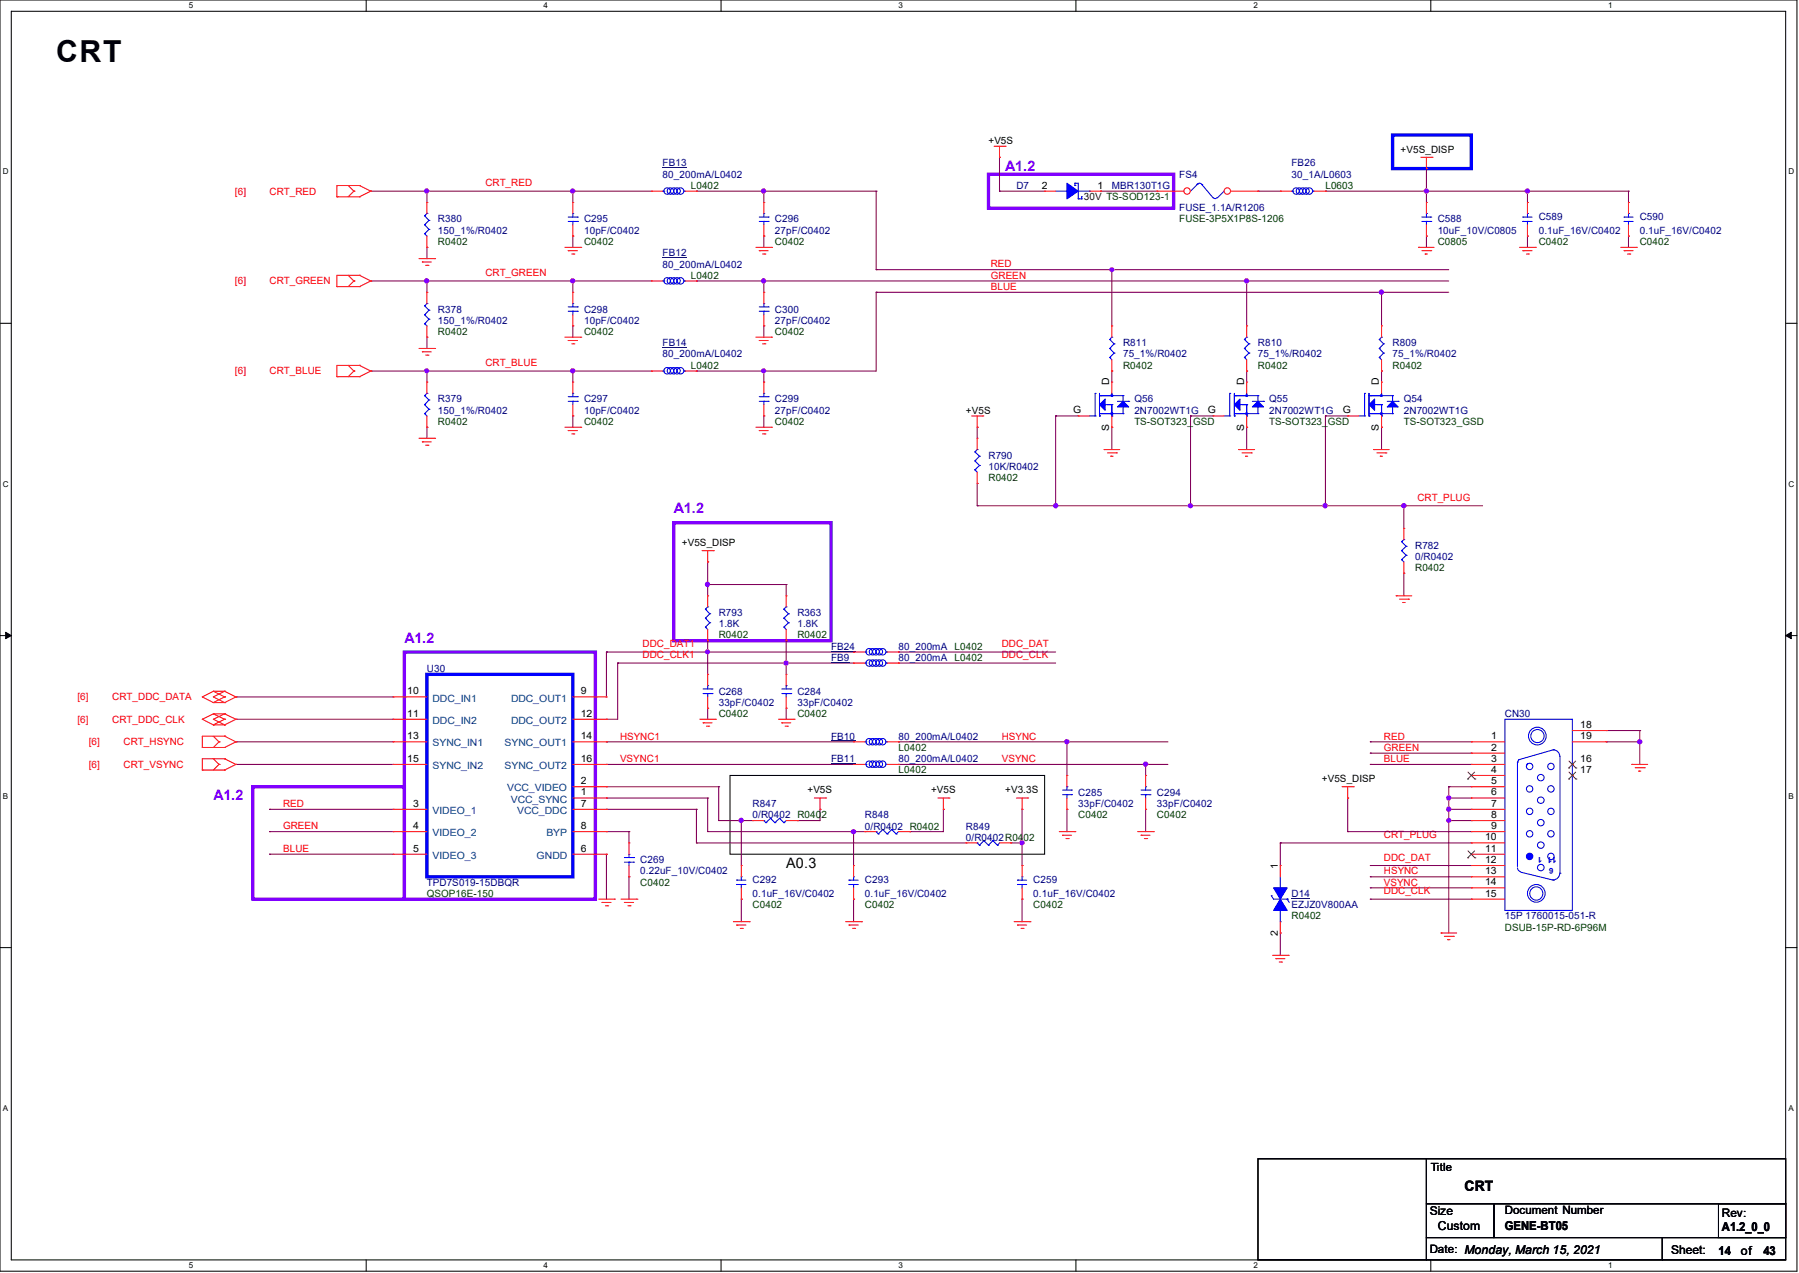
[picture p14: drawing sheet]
<svg xmlns="http://www.w3.org/2000/svg" width="297mm" height="210mm" viewBox="0 0 297 210" stroke-linecap="round" stroke-linejoin="round" font-family="sans-serif">
<defs><g id="words">
<text font-size="5" x="9.3" y="10.2">CRT</text>
<g font-size="2.4" fill="#8000ff">
<text x="165.9" y="28.2">A1.2</text>
<text x="111.3" y="84.7">A1.2</text>
<text x="66.8" y="106">A1.2</text>
<text x="35.2" y="132">A1.2</text>
</g>
<g font-size="2.4">
<text x="129.8" y="143.1">A0.3</text>
<text x="241.8" y="196.5">CRT</text>
</g>
<g font-size="2">
<text x="236.1" y="200.4">Size</text>
<text x="237.4" y="202.9">Custom</text>
<text x="248.5" y="202.9">GENE-BT05</text>
<text x="284.3" y="203.1">A1.2_0_0</text>
<text x="275.9" y="206.9">Sheet:</text>
<text x="283.7" y="207">14</text>
<text x="287.4" y="207">of</text>
<text x="291.1" y="207">43</text>
</g>
<g font-size="1.9">
<text x="236.2" y="193.3">Title</text>
<text x="248.5" y="200.3">Document Number</text>
<text x="284.3" y="200.7">Rev:</text>
<text x="236.1" y="206.8">Date: Monday, March 15, 2021</text>
</g>
<g font-size="1.7">
<text x="163.2" y="23.7">+V5S</text>
<text x="231.2" y="25.2">+V5S_DISP</text>
<text x="172" y="31.1">2</text>
<text x="181.2" y="31.1">1</text>
<text x="183.1" y="63.6" transform="rotate(-90 183.1 63.6)">D</text>
<text x="205.4" y="63.6" transform="rotate(-90 205.4 63.6)">D</text>
<text x="227.7" y="63.6" transform="rotate(-90 227.7 63.6)">D</text>
<text x="159.5" y="68.2">+V5S</text>
<text x="177.2" y="68.2">G</text>
<text x="183.1" y="71.1" transform="rotate(-90 183.1 71.1)">S</text>
<text x="199.4" y="68.2">G</text>
<text x="205.4" y="71.1" transform="rotate(-90 205.4 71.1)">S</text>
<text x="221.7" y="68.2">G</text>
<text x="227.7" y="71.1" transform="rotate(-90 227.7 71.1)">S</text>
<text x="112.6" y="90.1">+V5S_DISP</text>
<text x="67.2" y="114.6">10</text>
<text x="67.2" y="118.2">11</text>
<text x="95.9" y="114.6">9</text>
<text x="95.9" y="118.2">12</text>
<text x="67.2" y="122">13</text>
<text x="67.2" y="125.7">15</text>
<text x="95.9" y="122">14</text>
<text x="95.9" y="125.7">16</text>
<text x="246.2" y="125.7">3</text>
<text x="246.2" y="123.8">2</text>
<text x="246.2" y="122">1</text>
<text x="260.9" y="122">19</text>
<text x="260.9" y="120.1">18</text>
<text x="260.9" y="125.7">16</text>
<text x="95.9" y="129.4">2</text>
<text x="95.9" y="131.2">1</text>
<text x="133.3" y="130.9">+V5S</text>
<text x="153.7" y="130.9">+V5S</text>
<text x="165.9" y="130.9">+V3.3S</text>
<text x="218.2" y="129.1">+V5S_DISP</text>
<text x="246.2" y="129.4">5</text>
<text x="246.2" y="127.5">4</text>
<text x="246.2" y="131.2">6</text>
<text x="260.9" y="127.5">17</text>
<text x="68.2" y="133.1">3</text>
<text x="68.2" y="136.8">4</text>
<text x="95.9" y="136.8">8</text>
<text x="95.9" y="133.1">7</text>
<text x="246.2" y="136.8">9</text>
<text x="246.2" y="135">8</text>
<text x="246.2" y="133.1">7</text>
<text x="68.2" y="140.5">5</text>
<text x="95.9" y="140.5">6</text>
<text x="210.9" y="143.3" transform="rotate(-90 210.9 143.3)">1</text>
<text x="245.2" y="138.6">10</text>
<text x="245.2" y="142.4">12</text>
<text x="245.2" y="140.5">11</text>
<text x="245.2" y="147.9">15</text>
<text x="245.2" y="146">14</text>
<text x="245.2" y="144.2">13</text>
<text x="210.9" y="154.3" transform="rotate(-90 210.9 154.3)">2</text>
</g>
<g font-size="1.7" fill="#000080">
<text x="109.4" y="27.4">FB13</text>
<text x="109.4" y="29.3">80_200mA/L0402</text>
<text x="194.7" y="29.3">FS4</text>
<text x="213.2" y="27.4">FB26</text>
<text x="213.2" y="29.3">30_1A/L0603</text>
<text x="167.8" y="31.2">D7</text>
<text x="183.6" y="31.2">MBR130T1G</text>
<text x="194.7" y="34.9">FUSE_1.1A/R1206</text>
<text x="72.3" y="36.7">R380</text>
<text x="72.3" y="38.6">150_1%/R0402</text>
<text x="96.4" y="36.7">C295</text>
<text x="96.4" y="38.6">10pF/C0402</text>
<text x="127.9" y="36.7">C296</text>
<text x="127.9" y="38.6">27pF/C0402</text>
<text x="237.4" y="36.7">C588</text>
<text x="237.4" y="38.6">10uF_10V/C0805</text>
<text x="254" y="36.4">C589</text>
<text x="254" y="38.6">0.1uF_16V/C0402</text>
<text x="270.7" y="36.4">C590</text>
<text x="270.7" y="38.6">0.1uF_16V/C0402</text>
<text x="109.4" y="42.3">FB12</text>
<text x="109.4" y="44.2">80_200mA/L0402</text>
<text x="72.3" y="51.6">R378</text>
<text x="72.3" y="53.4">150_1%/R0402</text>
<text x="96.4" y="51.6">C298</text>
<text x="96.4" y="53.4">10pF/C0402</text>
<text x="127.9" y="51.6">C300</text>
<text x="127.9" y="53.4">27pF/C0402</text>
<text x="109.4" y="57.1">FB14</text>
<text x="109.4" y="59">80_200mA/L0402</text>
<text x="185.4" y="57.1">R811</text>
<text x="185.4" y="59">75_1%/R0402</text>
<text x="207.7" y="57.1">R810</text>
<text x="207.7" y="59">75_1%/R0402</text>
<text x="229.9" y="57.1">R809</text>
<text x="229.9" y="59">75_1%/R0402</text>
<text x="72.3" y="66.4">R379</text>
<text x="72.3" y="68.2">150_1%/R0402</text>
<text x="96.4" y="66.4">C297</text>
<text x="96.4" y="68.2">10pF/C0402</text>
<text x="127.9" y="66.4">C299</text>
<text x="127.9" y="68.2">27pF/C0402</text>
<text x="187.3" y="66.4">Q56</text>
<text x="187.3" y="68.2">2N7002WT1G</text>
<text x="209.5" y="66.4">Q55</text>
<text x="209.5" y="68.2">2N7002WT1G</text>
<text x="231.8" y="66.4">Q54</text>
<text x="231.8" y="68.2">2N7002WT1G</text>
<text x="163.2" y="75.6">R790</text>
<text x="163.2" y="77.5">10K/R0402</text>
<text x="233.6" y="90.5">R782</text>
<text x="233.6" y="92.3">0/R0402</text>
<text x="118.7" y="101.6">R793</text>
<text x="131.7" y="101.6">R363</text>
<text x="118.7" y="103.5">1.8K</text>
<text x="131.7" y="103.5">1.8K</text>
<text x="137.2" y="107.2">FB24</text>
<text x="148.3" y="107.2">80_200mA</text>
<text x="70.5" y="110.9">U30</text>
<text x="137.2" y="109.1">FB9</text>
<text x="148.3" y="109.1">80_200mA</text>
<text x="118.7" y="114.6">C268</text>
<text x="118.7" y="116.5">33pF/C0402</text>
<text x="131.7" y="114.6">C284</text>
<text x="131.7" y="116.5">33pF/C0402</text>
<text x="248.5" y="118.3">CN30</text>
<text x="137.2" y="122">FB10</text>
<text x="137.2" y="125.7">FB11</text>
<text x="148.3" y="122">80_200mA/L0402</text>
<text x="148.3" y="125.7">80_200mA/L0402</text>
<text x="178" y="131.3">C285</text>
<text x="191" y="131.3">C294</text>
<text x="124.2" y="133.1">R847</text>
<text x="124.2" y="135">0/R0402 R0402</text>
<text x="142.8" y="135">R848</text>
<text x="142.8" y="136.9">0/R0402 R0402</text>
<text x="159.5" y="136.9">R849</text>
<text x="178" y="133.1">33pF/C0402</text>
<text x="191" y="133.1">33pF/C0402</text>
<text x="105.7" y="142.4">C269</text>
<text x="159.5" y="138.7">0/R0402R0402</text>
<text x="70.5" y="146.1">TPD7S019-15DBQR</text>
<text x="105.7" y="144.3">0.22uF_10V/C0402</text>
<text x="124.2" y="145.8">C292</text>
<text x="124.2" y="148">0.1uF_16V/C0402</text>
<text x="142.8" y="145.8">C293</text>
<text x="142.8" y="148">0.1uF_16V/C0402</text>
<text x="170.6" y="145.8">C259</text>
<text x="170.6" y="148">0.1uF_16V/C0402</text>
<text x="213.2" y="148">D14</text>
<text x="213.2" y="149.8">EZJZ0V800AA</text>
<text x="248.5" y="151.7">15P 1760015-051-R</text>
</g>
<g font-size="1.7" fill="#f00">
<text x="38.8" y="32.1">[6]</text>
<text x="44.5" y="32.1">CRT_RED</text>
<text x="80.1" y="30.7">CRT_RED</text>
<text x="38.8" y="46.9">[6]</text>
<text x="44.5" y="46.9">CRT_GREEN</text>
<text x="80.1" y="45.6">CRT_GREEN</text>
<text x="163.6" y="44.1">RED</text>
<text x="163.6" y="47.8">BLUE</text>
<text x="163.6" y="46">GREEN</text>
<text x="38.8" y="61.8">[6]</text>
<text x="44.5" y="61.8">CRT_BLUE</text>
<text x="80.1" y="60.4">CRT_BLUE</text>
<text x="234" y="82.6">CRT_PLUG</text>
<text x="106.1" y="106.8">DDC_DAT1</text>
<text x="165.4" y="106.8">DDC_DAT</text>
<text x="106.1" y="108.6">DDC_CLK1</text>
<text x="165.4" y="108.6">DDC_CLK</text>
<text x="12.8" y="115.5">[6]</text>
<text x="12.8" y="119.3">[6]</text>
<text x="18.5" y="115.5">CRT_DDC_DATA</text>
<text x="18.5" y="119.3">CRT_DDC_CLK</text>
<text x="14.6" y="122.9">[6]</text>
<text x="20.4" y="122.9">CRT_HSYNC</text>
<text x="102.4" y="125.7">VSYNC1</text>
<text x="102.4" y="122">HSYNC1</text>
<text x="165.4" y="122">HSYNC</text>
<text x="165.4" y="125.7">VSYNC</text>
<text x="228.5" y="122">RED</text>
<text x="228.5" y="123.9">GREEN</text>
<text x="228.5" y="125.7">BLUE</text>
<text x="14.6" y="126.7">[6]</text>
<text x="20.4" y="126.7">CRT_VSYNC</text>
<text x="46.7" y="136.8">GREEN</text>
<text x="46.7" y="133.1">RED</text>
<text x="46.7" y="140.5">BLUE</text>
<text x="228.5" y="138.3">CRT_PLUG</text>
<text x="228.5" y="142">DDC_DAT</text>
<text x="228.5" y="144.3">HSYNC</text>
<text x="228.5" y="146.1">VSYNC</text>
<text x="228.5" y="147.5">DDC_CLK</text>
</g>
<g font-size="1.7" fill="#004000">
<text x="114" y="31.2">L0402</text>
<text x="218.8" y="31.2">L0603</text>
<text x="72.3" y="40.4">R0402</text>
<text x="96.4" y="40.4">C0402</text>
<text x="127.9" y="40.4">C0402</text>
<text x="194.7" y="36.7">FUSE-3P5X1P8S-1206</text>
<text x="237.4" y="40.4">C0805</text>
<text x="254" y="40.4">C0402</text>
<text x="270.7" y="40.4">C0402</text>
<text x="114" y="46">L0402</text>
<text x="72.3" y="55.2">R0402</text>
<text x="96.4" y="55.2">C0402</text>
<text x="127.9" y="55.2">C0402</text>
<text x="114" y="60.8">L0402</text>
<text x="185.4" y="60.8">R0402</text>
<text x="207.7" y="60.8">R0402</text>
<text x="229.9" y="60.8">R0402</text>
<text x="72.3" y="70.1">R0402</text>
<text x="96.4" y="70.1">C0402</text>
<text x="127.9" y="70.1">C0402</text>
<text x="187.3" y="70.1">TS-SOT323_GSD</text>
<text x="209.5" y="70.1">TS-SOT323_GSD</text>
<text x="231.8" y="70.1">TS-SOT323_GSD</text>
<text x="163.2" y="79.4">R0402</text>
<text x="233.6" y="94.2">R0402</text>
<text x="118.7" y="105.3">R0402</text>
<text x="131.7" y="105.3">R0402</text>
<text x="157.6" y="107.2">L0402</text>
<text x="157.6" y="109.1">L0402</text>
<text x="118.7" y="118.3">C0402</text>
<text x="131.7" y="118.3">C0402</text>
<text x="148.3" y="123.9">L0402</text>
<text x="148.3" y="127.6">L0402</text>
<text x="178" y="135">C0402</text>
<text x="191" y="135">C0402</text>
<text x="70.5" y="148">QSOP16E-150</text>
<text x="105.7" y="146.1">C0402</text>
<text x="124.2" y="149.8">C0402</text>
<text x="142.8" y="149.8">C0402</text>
<text x="170.6" y="149.8">C0402</text>
<text x="213.2" y="151.7">R0402</text>
<text x="248.5" y="153.5">DSUB-15P-RD-6P96M</text>
</g>
<text font-size="1.7" fill="#400000" x="178.9" y="33">30V TS-SOD123-1</text>
<g font-size="1.7" fill="#004080">
<text x="71.4" y="115.7">DDC_IN1</text>
<text x="71.4" y="119.4">DDC_IN2</text>
<text x="84.4" y="115.7">DDC_OUT1</text>
<text x="84.4" y="119.4">DDC_OUT2</text>
<text x="71.4" y="123.1">SYNC_IN1</text>
<text x="83.3" y="123.1">SYNC_OUT1</text>
<text x="71.4" y="126.9">SYNC_IN2</text>
<text x="83.3" y="126.9">SYNC_OUT2</text>
<text x="83.7" y="130.6">VCC_VIDEO</text>
<text x="71.4" y="134.3">VIDEO_1</text>
<text x="71.4" y="138">VIDEO_2</text>
<text x="84.3" y="132.4">VCC_SYNC</text>
<text x="85.4" y="134.3">VCC_DDC</text>
<text x="90.2" y="138">BYP</text>
<text x="71.4" y="141.7">VIDEO_3</text>
<text x="88.6" y="141.7">GNDD</text>
</g>
<text font-size="1.4" fill="#00f" x="257" y="141.3" transform="rotate(-180 257 141.3)">11</text>
<g font-size="1.3">
<text x="31.2" y="1.4">5</text>
<text x="89.7" y="1.4">4</text>
<text x="148.3" y="1.4">3</text>
<text x="206.9" y="1.4">2</text>
<text x="265.5" y="1.4">1</text>
<text x=".5" y="28.8">D</text>
<text x="295.3" y="28.8">D</text>
<text x=".5" y="80.3">C</text>
<text x="295.3" y="80.3">C</text>
<text x=".5" y="131.8">B</text>
<text x="295.3" y="131.8">B</text>
<text x=".5" y="183.3">A</text>
<text x="295.3" y="183.3">A</text>
<text x="31.2" y="209.3">5</text>
<text x="89.7" y="209.3">4</text>
<text x="148.3" y="209.3">3</text>
<text x="206.9" y="209.3">2</text>
<text x="265.5" y="209.3">1</text>
</g>
<g font-size="1.3" fill="#00f">
<text x="254.6" y="141.4" transform="rotate(-180 254.6 141.4)">1</text>
<text x="256.5" y="143.3" transform="rotate(-180 256.5 143.3)">6</text>
</g>
</g></defs>
<path d="M0 0h296.7v209.7h-296.7zM1.9 1.9h292.9v206h-292.9z" fill="none" stroke="#000" stroke-width=".17"/>
<g fill="#fff">
<path d="M31.2 .2h.7v1.5h-.7z"/>
<path d="M31.2 208.1h.7v1.4h-.7z"/>
</g>
<path d="M60.5 0v1.9M60.5 207.9v1.8" fill="none" stroke="#000" stroke-width=".17"/>
<g fill="#fff">
<path d="M89.7 .2h.8v1.5h-.8z"/>
<path d="M89.7 208.1h.8v1.4h-.8z"/>
</g>
<path d="M119 0v1.9M119 207.9v1.8" fill="none" stroke="#000" stroke-width=".17"/>
<g fill="#fff">
<path d="M148.3 .2h.8v1.5h-.8z"/>
<path d="M148.3 208.1h.8v1.4h-.8z"/>
</g>
<path d="M177.6 0v1.9M177.6 207.9v1.8" fill="none" stroke="#000" stroke-width=".17"/>
<g fill="#fff">
<path d="M206.9 .2h.7v1.5h-.7z"/>
<path d="M206.9 208.1h.7v1.4h-.7z"/>
</g>
<path d="M236.2 0v1.9M236.2 207.9v1.8" fill="none" stroke="#000" stroke-width=".17"/>
<g fill="#fff">
<path d="M265.5 .2h.7v1.5h-.7z"/>
<path d="M265.5 208.1h.7v1.4h-.7z"/>
<path d="M.5 27.6h.9v1.5h-.9z"/>
<path d="M295.3 27.6h.9v1.5h-.9z"/>
<path d="M.5 79.1h.9v1.5h-.9z"/>
<path d="M295.3 79.1h.9v1.5h-.9z"/>
</g>
<path d="M0 53.3h1.9M294.8 53.3h1.9" fill="none" stroke="#000" stroke-width=".17"/>
<g fill="#fff">
<path d="M.5 130.6h.8v1.5h-.8z"/>
<path d="M295.3 130.6h.8v1.5h-.8z"/>
</g>
<path d="M0 104.9h1.9M294.8 104.9h1.9" fill="none" stroke="#000" stroke-width=".17"/>
<path d="M.9 104.3l1 .6-1 .5zM294.8 104.9l.9-.6v1.1z" fill="#000" stroke="#000" stroke-width=".17"/>
<g fill="#fff">
<path d="M.5 182.1h.8v1.5h-.8z"/>
<path d="M295.3 182.1h.8v1.5h-.8z"/>
</g>
<path d="M120.5 127.9h52v13h-52zM0 156.3h1.9M294.8 156.3h1.9M207.7 191.2h27.8v16.7h-27.8zM235.5 198.6h11.1v5.6h-11.1zM235.5 191.2h59.3v7.4h-59.3zM246.6 198.6h48.2v5.6h-48.2zM283.7 198.6h11.1v5.6h-11.1zM235.5 204.2h38.9v3.7h-38.9zM274.4 204.2h20.4v3.7h-20.4z" fill="none" stroke="#000" stroke-width=".17"/>
<path d="M229.9 22.3h13v5.5h-13z" fill="none" stroke="#00f" stroke-width=".55"/>
<path d="M163.2 28.7h30.6v5.6h-30.6zM111.3 86.2h25.9v19.5h-25.9zM66.8 107.6h31.5v40.7h-31.5zM41.7 129.8h25.1v18.5h-25.1z" fill="none" stroke="#8000ff" stroke-width=".55"/>
<g fill="none" stroke="#800040" stroke-width=".17">
<path d="M61.2 31.5h.1M61.2 31.5h46.4M70.5 31.5h.1M70.5 31.5v1.9M94.6 31.5h.1M94.6 38.9h.1M94.6 31.5v1.9M94.6 38.9v1.9M115 31.5h.1M115 31.5h29.7M126.1 38.9h.1M126.1 31.5h.1"/>
<path d="M126.1 31.5v1.9M126.1 38.9v1.9M144.7 31.5h.1M144.7 31.5v13M165 26h.1M165 31.5h.1M165 31.5h7.5M165 26v5.5M181.7 31.5h.1M181.7 31.5h9.3M207.7 31.5h.1M207.7 31.5h3.7"/>
<path d="M218.8 31.5h.1M218.8 31.5h50.1M235.5 27.8h.1M235.5 38.9h.1M235.5 31.5h.1M235.5 27.8v5.6M235.5 38.9v1.9M252.2 38.9h.1M252.2 31.5h.1M252.2 31.5v1.9M252.2 38.9v1.9M268.9 38.9h.1"/>
<path d="M268.9 31.5h.1M268.9 31.5v1.9M268.9 38.9v1.9M61.2 46.4h.1M61.2 46.4h46.4M70.5 46.4h.1M70.5 55.6h.1M70.5 40.8h.1M70.5 40.8v1.9M70.5 46.4v1.8M70.5 55.6v1.9M94.6 53.8h.1"/>
<path d="M94.6 46.4h.1M94.6 46.4v1.8M94.6 53.8v1.8M115 46.4h.1M115 46.4h124.2M126.1 53.8h.1M126.1 46.4h.1M126.1 46.4v1.8M126.1 53.8v1.8M144.7 44.5h.1M144.7 48.2h.1M144.7 48.2v13h-29.7"/>
<path d="M144.7 48.2h94.5M144.7 44.5h94.5M183.6 44.5h.1M183.6 44.5v9.3M205.8 46.4h.1M205.8 46.4v7.4M228.1 48.2h.1M228.1 48.2v5.6M61.2 61.2h.1M61.2 61.2h46.4M70.5 61.2h.1M70.5 70.5h.1"/>
<path d="M70.5 61.2v1.8M70.5 70.5v1.8M94.6 61.2h.1M94.6 68.6h.1M94.6 61.2v1.8M94.6 68.6v1.9M115 61.2h.1M126.1 61.2h.1M126.1 68.6h.1M126.1 61.2v1.8M126.1 68.6v1.9M161.3 79.8h.1"/>
<path d="M161.3 70.5h.1M161.3 70.5v1.8M161.3 79.8v3.6M174.3 68.6h.1M174.3 68.6h3.7M174.3 68.6v14.8M183.6 61.2h.1M183.6 70.5h.1M183.6 61.2v1.8M183.6 70.5v3.7M196.6 68.6h.1M196.6 68.6h3.7"/>
<path d="M196.6 68.6v14.8M205.8 70.5h.1M205.8 61.2h.1M205.8 61.2v1.8M205.8 70.5v3.7M218.8 68.6h.1M218.8 68.6h3.7M218.8 68.6v14.8M228.1 61.2h.1M228.1 70.5h.1M228.1 61.2v1.8M228.1 70.5v3.7"/>
<path d="M116.8 96.4h.1M116.8 92.7h.1M116.8 92.7v5.6M116.8 96.4h13M129.8 96.4h.1M129.8 96.4v1.9M161.3 83.4h.1M161.3 83.4h83.5M174.3 83.4h.1M196.6 83.4h.1M218.8 83.4h.1M231.8 83.4h.1"/>
<path d="M231.8 94.6h.1M231.8 83.4v3.8M231.8 94.6v3.7M38.9 115h.1M38.9 118.7h.1M38.9 118.7h26M38.9 115h26M100.1 107.6h.1M100.1 118.7h.1M100.1 107.6h40.8M100.1 107.6v7.4M102 109.4h.1"/>
<path d="M102 109.4h38.9M102 109.4v9.3h-1.9M116.8 105.7h.1M116.8 107.6h.1M116.8 116.8h.1M116.8 105.7v5.6M116.8 116.8v1.9M129.8 105.7h.1M129.8 109.4h.1M129.8 116.8h.1M129.8 105.7v5.6M129.8 116.8v1.9"/>
<path d="M148.3 109.4h.1M148.3 107.6h.1M148.3 107.6h26M148.3 109.4h26M38.9 122.4h.1M38.9 126.1h.1M38.9 126.1h26M38.9 122.4h26M44.5 137.2h.1M44.5 133.5h.1M44.5 137.2h20.4M44.5 133.5h20.4"/>
<path d="M100.1 126.1h.1M100.1 122.4h.1M100.1 137.2h.1M100.1 129.8h.1M100.1 131.7h.1M100.1 133.5h.1M100.1 126.1h40.8M100.1 122.4h40.8M100.1 137.2h3.7M100.1 129.8h18.6M100.1 131.7h16.7M100.1 133.5h14.9"/>
<path d="M103.8 137.2h.1M103.8 137.2v1.9M115 139.1h.1M115 133.5h.1M115 139.1h44.5M115 133.5v5.6M116.8 131.7h.1M116.8 131.7v5.5h26M118.7 129.8h.1M118.7 129.8v5.6h5.5M122.4 135.4h.1M122.4 135.4v7.4"/>
<path d="M131.7 135.4h.1M135.4 133.5h.1M135.4 133.5v1.9h-3.7M140.9 137.2h.1M140.9 137.2v5.6M148.3 122.4h.1M148.3 126.1h.1M148.3 126.1h44.5M148.3 122.4h44.5M150.2 137.2h.1M155.7 133.5h.1M155.7 133.5v3.7h-5.5"/>
<path d="M166.9 139.1h1.8M168.7 139.1h.1M168.7 133.5h.1M168.7 133.5v9.3M176.1 122.4h.1M176.1 133.5h.1M176.1 122.4v5.5M176.1 133.5v3.7M189.1 126.1h.1M189.1 133.5h.1M189.1 126.1v1.8M189.1 133.5v3.7"/>
<path d="M211.4 139.1h.1M211.4 139.1h31.5M211.4 139.1v3.7M222.5 131.7h.1M222.5 137.2h.1M222.5 137.2h20.4M222.5 131.7v5.5M226.2 122.4h.1M226.2 124.2h.1M226.2 126.1h.1M226.2 126.1h16.7M226.2 122.4h16.7"/>
<path d="M226.2 124.2h16.7M239.2 131.7h.1M239.2 133.5h.1M239.2 135.4h.1M239.2 129.8h.1M239.2 129.8h3.7M239.2 131.7h3.7M239.2 133.5h3.7M239.2 129.8v24.1M239.2 135.4h3.7M265.2 120.5h.1M265.2 122.4h.1"/>
<path d="M265.2 122.4h5.5M265.2 120.5h5.5M270.7 120.5h.1M270.7 122.4h.1M270.7 120.5v5.6M44.5 140.9h.1M44.5 140.9h20.4M100.1 140.9h.1M100.1 140.9v7.4M103.8 144.7h.1M103.8 144.7v3.6M122.4 148.3h.1"/>
<path d="M122.4 148.3v3.8M140.9 148.3h.1M140.9 148.3v3.8M168.7 148.3h.1M168.7 142.8h.1M168.7 148.3v3.8M211.4 153.9h.1M211.4 153.9v3.7M226.2 142.8h.1M226.2 144.7h.1M226.2 146.5h.1M226.2 148.3h.1"/>
<path d="M226.2 142.8h16.7M226.2 144.7h16.7M226.2 146.5h16.7M226.2 148.3h16.7"/>
</g>
<g fill="#f0f" stroke="#f0f" stroke-width=".17">
<circle cx="94.6" cy="61.2" r=".35"/>
<circle cx="70.5" cy="61.2" r=".33"/>
<circle cx="94.6" cy="31.5" r=".35"/>
<circle cx="70.4" cy="31.5" r=".35"/>
<circle cx="94.6" cy="46.3" r=".35"/>
<circle cx="70.4" cy="46.3" r=".35"/>
<circle cx="183.6" cy="44.5" r=".33"/>
<circle cx="228" cy="48.2" r=".35"/>
<circle cx="174.3" cy="83.4" r=".35"/>
<circle cx="196.5" cy="83.4" r=".35"/>
<circle cx="129.8" cy="109.4" r=".35"/>
<circle cx="116.8" cy="107.5" r=".33"/>
<circle cx="116.8" cy="96.4" r=".35"/>
<circle cx="235.5" cy="31.5" r=".35"/>
<circle cx="176.1" cy="122.4" r=".35"/>
<circle cx="189.1" cy="126.1" r=".35"/>
<circle cx="252.2" cy="31.5" r=".35"/>
<circle cx="126.1" cy="61.2" r=".33"/>
<circle cx="205.8" cy="46.3" r=".35"/>
<circle cx="126.1" cy="46.3" r=".35"/>
<circle cx="231.8" cy="83.4" r=".35"/>
<circle cx="218.8" cy="83.4" r=".35"/>
<circle cx="239.2" cy="133.5" r=".35"/>
<circle cx="239.2" cy="131.6" r=".35"/>
<circle cx="239.2" cy="135.3" r=".33"/>
<circle cx="270.7" cy="122.4" r=".35"/>
<circle cx="126.1" cy="31.5" r=".35"/>
<circle cx="122.4" cy="135.3" r=".35"/>
<circle cx="140.9" cy="137.2" r=".35"/>
<circle cx="168.7" cy="139" r=".35"/>
</g>
<g fill="none" stroke="#f00" stroke-width=".17">
<path d="M55.6 32.5h.1M55.6 32.5h3.8M57.5 30.6l.9 .9M58.4 31.5h.1M58.4 31.5l-.9 1M59.4 30.6h.1M59.4 32.5h.1M59.4 30.6h-3.8v1.9M59.4 30.6l1.8 .9M61.2 31.5h.1M61.2 31.5l-1.8 1M94.6 38.9h.1"/>
<path d="M94.6 33.4h.1M94.6 33.4v1.8M94.6 37.1v1.8M107.6 31.5h.1M107.6 31.5h1.8M113.1 31.5h1.9M115 31.5h.1M164.1 24.1h1.8M165 26h.1M165 24.1v1.9M165.9 24.1h.1M211.4 31.5h.1"/>
<path d="M211.4 31.5h1.8M217 31.5h1.8M218.8 31.5h.1M234.6 26h1.8M235.5 27.8h.1M235.5 26v1.8M236.4 26h.1M268.9 38.9h.1M268.9 33.4h.1M268.9 33.4v1.8M268.9 37.1v1.8M55.6 47.3h.1"/>
<path d="M55.6 47.3h3.8M57.5 45.4l.9 1M58.4 46.4h.1M58.4 46.4l-.9 .9M59.4 45.4h.1M59.4 47.3h.1M59.4 45.4h-3.8v1.9M59.4 45.4l1.8 1M61.2 46.4h.1M61.2 46.4l-1.8 .9M69.2 57.5h2.6M69.2 42.7h2.6"/>
<path d="M69.7 58h.1M69.7 43.2h.1M69.7 58h1.5M69.7 43.2h1.5M70.3 58.6h.4M70.3 43.8h.4M70.7 58.6h.1M70.7 43.8h.1M71.8 57.5h.1M71.8 42.7h.1M93.3 55.6h2.6M93.3 40.8h2.6"/>
<path d="M93.8 56.2h.1M93.8 41.4h.1M93.8 56.2h1.5M93.8 41.4h1.5M94.4 56.7h.3M94.4 41.9h.3M94.7 56.7h.1M94.7 41.9h.1M95.9 55.6h.1M95.9 40.8h.1M124.8 55.6h2.6M124.8 40.8h2.6"/>
<path d="M125.3 56.2h.1M125.3 41.4h.1M125.3 56.2h1.5M125.3 41.4h1.5M125.9 56.7h.4M125.9 41.9h.4M126.3 56.7h.1M126.3 41.9h.1M127.4 55.6h.1M127.4 40.8h.1M228.1 53.8h.1M228.1 53.8v1.8"/>
<path d="M228.1 59.4v1.8M234.2 40.8h.1M234.2 40.8h2.6M234.7 41.4h1.5M235.3 41.9h.1M235.3 41.9h.4M236.2 41.4h.1M250.9 40.8h2.6M251.4 41.4h.1M251.4 41.4h1.5M252 41.9h.3M252.3 41.9h.1"/>
<path d="M253.5 40.8h.1M267.6 40.8h2.6M268.1 41.4h.1M268.1 41.4h1.5M268.7 41.9h.4M269.1 41.9h.1M270.2 40.8h.1M55.6 62.1h.1M55.6 62.1h3.8M57.5 60.3l.9 .9M58.4 61.2h.1M58.4 61.2l-.9 .9"/>
<path d="M59.4 60.3h.1M59.4 62.1h.1M59.4 60.3h-3.8v1.8M59.4 60.3l1.8 .9M61.2 61.2h.1M61.2 61.2l-1.8 .9M69.2 72.3h2.6M69.7 72.9h.1M69.7 72.9h1.5M70.3 73.4h.4M70.7 73.4h.1M71.8 72.3h.1"/>
<path d="M93.3 70.5h2.6M93.8 71h.1M93.8 71h1.5M94.4 71.6h.3M94.7 71.6h.1M95.9 70.5h.1M107.6 61.2h.1M107.6 61.2h1.8M113.1 61.2h1.9M115 61.2h.1M124.8 70.5h2.6M125.3 71h.1"/>
<path d="M125.3 71h1.5M125.9 71.6h.4M126.3 71.6h.1M127.4 70.5h.1M160.4 68.6h1.9M161.3 70.5h.1M161.3 68.6v1.9M162.3 68.6h.1M182.3 74.2h.1M182.3 74.2h2.6M182.8 74.7h1.5M183.4 75.3h.1"/>
<path d="M183.4 75.3h.4M184.3 74.7h.1M204.5 74.2h.1M204.5 74.2h2.6M205.1 74.7h1.5M205.7 75.3h.1M205.7 75.3h.3M206.6 74.7h.1M222.5 68.6h.1M222.5 68.6h1.9M226.8 74.2h.1M226.8 74.2h2.6"/>
<path d="M227.3 74.7h1.5M227.9 75.3h.1M227.9 75.3h.4M228.1 63h.1M228.1 70.5h.1M228.1 61.2h.1M228.1 63v1.9M228.1 68.6v1.9M228.8 74.7h.1M115.9 90.8h1.9M116.8 92.7h.1M116.8 90.8v1.9"/>
<path d="M117.8 90.8h.1M230.5 98.3h.1M230.5 98.3h2.6M231.1 98.8h1.4M231.6 99.4h.1M231.6 99.4h.4M232.5 98.8h.1M33.4 115h.1M33.4 118.7h.1M33.4 115l1.8 .9M33.4 118.7l1.8 .9M35.2 115.9h.1"/>
<path d="M35.2 114h.1M35.2 119.6h.1M35.2 117.8h.1M35.2 115.9h1.9M35.2 114h1.9M35.2 114l-1.8 1M35.2 114l1.9 1M35.2 119.6h1.9M35.2 117.8h1.9M35.2 117.8l-1.8 .9M35.2 117.8l1.9 .9M37.1 114h.1"/>
<path d="M37.1 115.9h.1M37.1 115h.1M37.1 117.8h.1M37.1 119.6h.1M37.1 118.7h.1M37.1 114l1.8 1M37.1 114l-1.9 1 1.9 .9M37.1 115l-1.9 .9M37.1 117.8l1.8 .9M37.1 117.8l-1.9 .9 1.9 .9M37.1 118.7l-1.9 .9M38.9 115h.1"/>
<path d="M38.9 118.7h.1M38.9 115l-1.8 .9M38.9 118.7l-1.8 .9M115.5 118.7h2.6M116.1 119.3h.1M116.1 119.3h1.5M116.6 119.8h.4M117 119.8h.1M118.1 118.7h.1M128.5 118.7h2.6M129.1 119.3h.1M129.1 119.3h1.5"/>
<path d="M129.6 119.8h.4M130 119.8h.1M131.1 118.7h.1M140.9 109.4h.1M140.9 109.4h1.9M146.5 109.4h1.8M148.3 109.4h.1M33.4 127h.1M33.4 123.3h.1M33.4 127h3.7M33.4 123.3h3.7M35.2 125.2l1 .9"/>
<path d="M35.2 121.5l1 .9M36.2 126.1h.1M36.2 122.4h.1M36.2 126.1l-1 .9M36.2 122.4l-1 .9M37.1 125.2h.1M37.1 127h.1M37.1 121.5h.1M37.1 123.3h.1M37.1 125.2h-3.7v1.8M37.1 125.2l1.8 .9M37.1 121.5h-3.7v1.8"/>
<path d="M37.1 121.5l1.8 .9M38.9 126.1h.1M38.9 122.4h.1M38.9 126.1l-1.8 .9M38.9 122.4l-1.8 .9M134.5 131.7h1.8M135.4 133.5h.1M135.4 131.7v1.8M136.3 131.7h.1M154.9 131.7h1.8M155.7 133.5h.1M155.7 131.7v1.8"/>
<path d="M156.7 131.7h.1M167.8 131.7h1.9M168.7 133.5h.1M168.7 131.7v1.8M169.7 131.7h.1M174.9 137.2h2.6M175.4 137.8h.1M175.4 137.8h1.5M176 138.3h.4M176.4 138.3h.1M177.5 137.2h.1M187.8 137.2h2.6"/>
<path d="M188.4 137.8h.1M188.4 137.8h1.5M188.9 138.3h.4M189.3 138.3h.1M190.4 137.2h.1M221.6 129.8h1.8M222.5 131.7h.1M222.5 129.8v1.9M223.4 129.8h.1M242.9 139.1h.1M242.9 129.8h.1M242.9 137.2h.1"/>
<path d="M242.9 127.9h.1M242.9 135.4h.1M242.9 126.1h.1M242.9 133.5h.1M242.9 124.2h.1M242.9 131.7h.1M242.9 122.4h.1M242.9 131.7h5.6M242.9 129.8h5.6M242.9 137.2h5.6M242.9 126.1h5.6M242.9 139.1h5.6"/>
<path d="M242.9 127.9h5.6M242.9 135.4h5.6M242.9 133.5h5.6M242.9 124.2h5.6M242.9 122.4h5.6M259.6 126.1h.1M259.6 127.9h.1M259.6 122.4h5.6M259.6 120.5h5.6M265.2 122.4h.1M265.2 120.5h.1M269.4 126.1h.1"/>
<path d="M269.4 126.1h2.6M270 126.7h1.5M270.6 127.2h.1M270.6 127.2h.3M271.5 126.7h.1M98.8 148.3h2.6M99.4 148.9h.1M99.4 148.9h1.5M99.9 149.4h.4M100.3 149.4h.1M101.4 148.3h.1M102.5 148.3h2.7"/>
<path d="M103.1 148.9h.1M103.1 148.9h1.5M103.7 149.4h.3M104 149.4h.1M105.2 148.3h.1M121.1 152.1h2.6M121.6 152.6h.1M121.6 152.6h1.5M122.2 153.2h.4M122.6 153.2h.1M123.7 152.1h.1M139.6 152.1h2.6"/>
<path d="M140.2 152.6h.1M140.2 152.6h1.5M140.8 153.2h.3M141.1 153.2h.1M142.2 152.1h.1M167.4 152.1h2.7M168 152.6h.1M168 152.6h1.5M168.6 153.2h.3M168.9 153.2h.1M170.1 152.1h.1M210.1 157.6h2.6"/>
<path d="M210.7 158.2h.1M210.7 158.2h1.4M211.2 158.7h.4M211.6 158.7h.1M212.7 157.6h.1M237.9 153.9h.1M237.9 153.9h2.6M238.5 154.5h1.4M239 155h.1M239 155h.4M239.9 154.5h.1M242.9 148.3h.1"/>
<path d="M242.9 146.5h.1M242.9 144.7h.1M242.9 142.8h.1M242.9 140.9h.1M242.9 148.3h5.6M242.9 146.5h5.6M242.9 144.7h5.6M242.9 142.8h5.6M242.9 140.9h5.6"/>
</g>
<g fill="#00f" stroke="#00f" stroke-width=".17">
<path d="M226 66.8l.9-1v1.9z"/>
<path d="M229.9 66.2l.9 .9h-1.8z"/>
<path d="M227.9 65.2h.3v.2h-.3z" fill-rule="evenodd"/>
<path d="M227.9 68.1h.3v.2h-.3z" fill-rule="evenodd"/>
<circle cx="252.5" cy="141.3" r=".53"/>
</g>
<g fill="none" stroke="#00f" stroke-width=".17">
<path d="M93.8 35.8h1.5M93.8 36.5h1.5M94.6 35.2h.1M94.6 36.5h.1M94.6 35.2v.6M94.6 36.5v.6M95.3 35.8h.1M95.3 36.5h.1M109.4 31.5h.2M109.6 31.5h.1M112.9 31.5h.1M112.9 31.5h.2"/>
<path d="M197.6 30.4a.53 .53 0 0 1 .8 0M197.7 30.4h.1M197.7 30.4l-1.1 1.1M198.4 30.4h.1M198.4 30.4l1.9 2.2M200.9 32.6a.34 .34 0 0 1-.6 0M202.1 31.5h.1M202.1 31.5l-1.1 1.1M213.2 31.5h.2M213.4 31.5h.1M216.7 31.5h.1M216.7 31.5h.3"/>
<path d="M268.1 35.8h.1M268.1 36.5h.1M268.1 35.8h1.5M268.1 36.5h1.5M268.9 35.2h.1M268.9 36.5h.1M268.9 35.2v.6M268.9 36.5v.6M227.7 56h.1M227.7 59h.1M227.7 57.5h.1M227.7 56l.7 .7"/>
<path d="M227.7 59l.4 .4M227.7 57.5l.7 .8M228.1 55.6h.1M228.1 55.6l-.4 .4M228.4 58.3h.1M228.4 56.7h.1M228.4 58.3l-.7 .7M228.4 56.7l-.7 .8M109.4 61.2h.2M109.6 61.2h.1M112.9 61.2h.1M112.9 61.2h.2"/>
<path d="M224.4 68.6h.9M225.3 68.6h.1M225.3 64.9h.1M225.3 64.9v3.7M226 68.6h.1M226 65.3h.1M226 64.9v3.7M226 65.3h3.9M226 68.2h3.9M226.2 65.3h.1M226.9 66.8h1.2M227.9 68.2h.1"/>
<path d="M228.1 65.3h.1M228.1 66.8h.1M228.1 68.6h.1M228.1 68.2h.1M228.1 64.9v.4M228.1 66.8v1.8M229 66.2h1.8M229.9 68.2h.1M229.9 65.3h.1M229.9 65.3v.9M229.9 67.1v1.1M230.8 66.2h.1"/>
<path d="M142.8 109.4h.2M143 109.4h.1M146.3 109.4h.1M146.3 109.4h.2M248.5 118.7h11.1v31.5h-11.1zM250.5 125.7h.1M250.5 125.7v17.3M250.7 125.4l-.2 .5M252.2 125.9l-.2 .5M256.5 123.7a1.09 1.09 0 0 1 1 1.1M256.5 123.7h.1M256.5 123.7l-5.8 1.6"/>
<path d="M257.6 124.8v19.3M250.5 143.2l.3 .5 .2 .1M251.1 143.9l5.4 1.3M256.5 145.2h.1M257.5 144.1a1.1 1.1 0 0 1-1.2 1.1M257.6 144.1h.1"/>
<circle cx="110.1" cy="31.5" r=".53"/>
<circle cx="110.7" cy="31.5" r=".53"/>
<circle cx="111.2" cy="31.5" r=".53"/>
<circle cx="111.8" cy="31.5" r=".53"/>
<circle cx="112.4" cy="31.5" r=".54"/>
<circle cx="214" cy="31.5" r=".53"/>
<circle cx="214.5" cy="31.5" r=".53"/>
<circle cx="215.1" cy="31.5" r=".53"/>
<circle cx="215.6" cy="31.5" r=".53"/>
<circle cx="216.2" cy="31.5" r=".53"/>
<circle cx="110.1" cy="61.2" r=".53"/>
<circle cx="110.7" cy="61.2" r=".53"/>
<circle cx="111.2" cy="61.2" r=".53"/>
<circle cx="111.8" cy="61.2" r=".53"/>
<circle cx="112.4" cy="61.2" r=".54"/>
<circle cx="143.5" cy="109.4" r=".53"/>
<circle cx="144.1" cy="109.4" r=".54"/>
<circle cx="144.6" cy="109.4" r=".54"/>
<circle cx="145.2" cy="109.4" r=".53"/>
<circle cx="145.7" cy="109.4" r=".53"/>
<circle cx="252.5" cy="130.2" r=".53"/>
<circle cx="252.5" cy="126.4" r=".53"/>
<circle cx="252.5" cy="133.9" r=".53"/>
<circle cx="252.5" cy="137.6" r=".53"/>
<circle cx="253.8" cy="121.4" r="1.46"/>
<circle cx="253.8" cy="121.4" r="1.09"/>
<circle cx="254.4" cy="128.3" r=".54"/>
<circle cx="254.4" cy="139.4" r=".54"/>
<circle cx="254.4" cy="135.7" r=".54"/>
<circle cx="254.4" cy="132" r=".54"/>
<circle cx="256.1" cy="133.9" r=".53"/>
<circle cx="256.1" cy="137.6" r=".53"/>
<circle cx="256.1" cy="130.2" r=".53"/>
<circle cx="256.1" cy="126.4" r=".53"/>
<circle cx="253.6" cy="147.4" r="1.09"/>
<circle cx="253.6" cy="147.4" r="1.46"/>
<circle cx="254.4" cy="143.1" r=".54"/>
<circle cx="256.1" cy="141.3" r=".53"/>
</g>
<path d="M109.4 27.7h4M109.4 57.3h4M137.2 109.3h3.1" fill="none" stroke="#000080" stroke-width=".17"/>
<g fill="none" stroke="#804000" stroke-width=".17">
<path d="M242.3 128.5h.1M242.4 127.4l1.1 1.1M243.5 127.4l-1.2 1.1M243.5 128.5h.1M259 126.7h.1M259 128.5h.1M259 125.6l1.2 1.1M259 127.4l1.2 1.1M260.1 125.6l-1.1 1.1M260.1 127.4l-1.1 1.1M260.2 126.7h.1M260.2 128.5h.1"/>
<path d="M242.3 141.5h.1M242.4 140.4l1.1 1.1M243.5 140.4l-1.2 1.1M243.5 141.5h.1"/>
</g>
<circle cx="196" cy="31.5" r=".53" fill="#fff" stroke="#f00" stroke-width=".17"/>
<path d="M191 31.5h.1M191 31.5h4.5" fill="none" stroke="#f00" stroke-width=".17"/>
<circle cx="202.6" cy="31.5" r=".53" fill="#fff" stroke="#f00" stroke-width=".17"/>
<g fill="none" stroke="#f00" stroke-width=".17">
<path d="M70.5 33.4h.1M70.5 33.4v1.8M70.5 38.9v1.9M126.1 38.9h.1M126.1 33.4h.1M126.1 33.4v1.8M126.1 37.1v1.8M172.5 31.5h.1M172.5 31.5h1.8M179.9 31.5h1.8M181.7 31.5h.1M203.2 31.5h4.5"/>
<path d="M207.7 31.5h.1M235.5 38.9h.1M235.5 33.4h.1M235.5 33.4v1.8M235.5 37.1v1.8M252.2 38.9h.1M252.2 33.4h.1M252.2 33.4v1.8M252.2 37.1v1.8M70.5 40.8h.1M70.5 55.6h.1M70.5 48.2h.1"/>
<path d="M70.5 48.2v1.9M70.5 53.8v1.8M94.6 53.8h.1M94.6 48.2h.1M94.6 48.2v1.9M94.6 51.9v1.9M107.6 46.4h.1M107.6 46.4h1.8M113.1 46.4h1.9M115 46.4h.1M126.1 53.8h.1M126.1 48.2h.1"/>
<path d="M126.1 48.2v1.9M126.1 51.9v1.9M183.6 53.8h.1M183.6 53.8v1.8M183.6 59.4v1.8M205.8 53.8h.1M205.8 53.8v1.8M205.8 59.4v1.8M70.5 70.5h.1M70.5 63h.1M70.5 63v1.9M70.5 68.6v1.9"/>
<path d="M94.6 68.6h.1M94.6 63h.1M94.6 63v1.9M94.6 66.8v1.8M126.1 68.6h.1M126.1 63h.1M126.1 63v1.9M126.1 66.8v1.8M161.3 79.8h.1M161.3 72.3h.1M161.3 72.3v1.9M161.3 77.9v1.9"/>
<path d="M178 68.6h.1M178 68.6h1.9M183.6 61.2h.1M183.6 63h.1M183.6 70.5h.1M183.6 63v1.9M183.6 68.6v1.9M200.3 68.6h.1M200.3 68.6h1.8M205.8 63h.1M205.8 70.5h.1M205.8 61.2h.1"/>
<path d="M205.8 63v1.9M205.8 68.6v1.9M116.8 98.3h.1M116.8 98.3v1.8M129.8 98.3h.1M129.8 98.3v1.8M231.8 94.6h.1M231.8 87.2h.1M231.8 87.2v1.8M231.8 92.7v1.9M64.9 115h.1M64.9 118.7h.1"/>
<path d="M64.9 115h5.6M64.9 118.7h5.6M94.6 115h5.5M94.6 118.7h5.5M100.1 115h.1M100.1 118.7h.1M116.8 116.8h.1M116.8 111.3h.1M116.8 105.7h.1M116.8 103.8v1.9M116.8 111.3v1.8M116.8 115v1.8"/>
<path d="M129.8 116.8h.1M129.8 111.3h.1M129.8 105.7h.1M129.8 103.8v1.9M129.8 111.3v1.8M129.8 115v1.8M140.9 107.6h.1M140.9 107.6h1.9M146.5 107.6h1.8M148.3 107.6h.1M64.9 133.5h.1M64.9 137.2h.1"/>
<path d="M64.9 122.4h.1M64.9 126.1h.1M64.9 137.2h5.6M64.9 133.5h5.6M64.9 122.4h5.6M64.9 126.1h5.6M94.6 137.2h5.5M94.6 133.5h5.5M94.6 122.4h5.5M94.6 126.1h5.5M94.6 129.8h5.5M94.6 131.7h5.5"/>
<path d="M100.1 137.2h.1M100.1 122.4h.1M100.1 126.1h.1M100.1 129.8h.1M100.1 131.7h.1M100.1 133.5h.1M103.8 139.1h.1M103.8 139.1v1.8M124.2 135.4h.1M124.2 135.4h1.9M129.8 135.4h1.9M131.7 135.4h.1"/>
<path d="M140.9 122.4h.1M140.9 126.1h.1M140.9 122.4h1.9M140.9 126.1h1.9M142.8 137.2h.1M142.8 137.2h1.9M146.5 122.4h1.8M146.5 126.1h1.8M148.3 122.4h.1M148.3 126.1h.1M148.3 137.2h1.9M150.2 137.2h.1"/>
<path d="M159.5 139.1h.1M159.5 139.1h1.8M165 139.1h1.9M166.9 139.1h.1M176.1 133.5h.1M176.1 127.9h.1M176.1 127.9v1.9M176.1 131.7v1.8M189.1 133.5h.1M189.1 127.9h.1M189.1 127.9v1.9M189.1 131.7v1.8"/>
<path d="M64.9 140.9h.1M64.9 140.9h5.6M94.6 140.9h5.5M100.1 140.9h.1M103.8 144.7h.1M103.8 142.8v1.9M122.4 148.3h.1M122.4 142.8h.1M122.4 142.8v1.9M122.4 146.5v1.8M140.9 148.3h.1M140.9 142.8h.1"/>
<path d="M140.9 142.8v1.9M140.9 146.5v1.8M168.7 148.3h.1M168.7 142.8h.1M168.7 142.8v1.9M168.7 146.5v1.8M211.4 142.8h.1M211.4 153.9h.1M211.4 142.8v1.9M211.4 152.1v1.8"/>
</g>
<g fill="none" stroke="#00f" stroke-width=".17">
<path d="M70.1 35.6h.1M70.1 38.6h.1M70.1 37.1h.1M70.1 35.6l.7 .8M70.1 38.6l.4 .3M70.1 37.1l.7 .7M70.5 35.2h.1M70.5 35.2l-.4 .4M70.8 37.8h.1M70.8 36.4h.1M70.8 37.8l-.7 .8M70.8 36.4l-.7 .7"/>
<path d="M125.3 35.8h1.5M125.3 36.5h1.5M126.1 35.2h.1M126.1 36.5h.1M126.1 35.2v.6M126.1 36.5v.6M126.8 35.8h.1M126.8 36.5h.1M174.3 31.5h1.8M176.1 31.5h.1M177.5 30.2h.1M177.5 30.6h.1"/>
<path d="M177.5 30.2h.5v2.6M177.5 30.2v.4M178 32.8h.1M178 31.5h1.9M178 32.8h.6M178.6 32.8h.1M178.6 32.5h.1M178.6 32.5v.3M179.9 31.5h.1M234.7 35.8h1.5M234.7 36.5h1.5M235.5 35.2h.1"/>
<path d="M235.5 36.5h.1M235.5 35.2v.6M235.5 36.5v.6M236.2 35.8h.1M236.2 36.5h.1M251.4 35.8h.1M251.4 36.5h.1M251.4 35.8h1.5M251.4 36.5h1.5M252.2 35.2h.1M252.2 36.5h.1M252.2 35.2v.6"/>
<path d="M252.2 36.5v.6M70.1 50.5h.1M70.1 53.4h.1M70.1 51.9h.1M70.1 50.5l.7 .7M70.1 53.4l.4 .4M70.1 51.9l.7 .8M70.5 50.1h.1M70.5 50.1l-.4 .4M70.8 52.7h.1M70.8 51.2h.1M70.8 52.7l-.7 .7"/>
<path d="M70.8 51.2l-.7 .7M93.8 50.6h1.5M93.8 51.4h1.5M94.6 50.1h.1M94.6 51.4h.1M94.6 50.1v.5M94.6 51.4v.5M95.3 50.6h.1M95.3 51.4h.1M109.4 46.4h.2M109.6 46.4h.1M112.9 46.4h.1"/>
<path d="M112.9 46.4h.2M125.3 50.6h1.5M125.3 51.4h1.5M126.1 50.1h.1M126.1 51.4h.1M126.1 50.1v.5M126.1 51.4v.5M126.8 50.6h.1M126.8 51.4h.1M183.2 56h.1M183.2 59h.1M183.2 57.5h.1"/>
<path d="M183.2 56l.7 .7M183.2 59l.4 .4M183.2 57.5l.7 .8M183.6 55.6h.1M183.6 55.6l-.4 .4M183.9 58.3h.1M183.9 56.7h.1M183.9 58.3l-.7 .7M183.9 56.7l-.7 .8M205.4 56h.1M205.4 59h.1M205.4 57.5h.1"/>
<path d="M205.4 56l.8 .7M205.4 59l.4 .4M205.4 57.5l.8 .8M205.8 55.6h.1M205.8 55.6l-.4 .4M206.2 58.3h.1M206.2 56.7h.1M206.2 58.3l-.8 .7M206.2 56.7l-.8 .8M70.1 65.3h.1M70.1 68.2h.1M70.1 66.8h.1"/>
<path d="M70.1 65.3l.7 .7M70.1 68.2l.4 .4M70.1 66.8l.7 .7M70.5 64.9h.1M70.5 64.9l-.4 .4M70.8 67.5h.1M70.8 66h.1M70.8 67.5l-.7 .7M70.8 66l-.7 .8M93.8 66.2h1.5M93.8 65.4h1.5M94.6 64.9h.1"/>
<path d="M94.6 66.2h.1M94.6 64.9v.5M94.6 66.2v.6M95.3 65.4h.1M95.3 66.2h.1M125.3 66.2h1.5M125.3 65.4h1.5M126.1 64.9h.1M126.1 66.2h.1M126.1 64.9v.5M126.1 66.2v.6M126.8 65.4h.1"/>
<path d="M126.8 66.2h.1M161 74.5h.1M161 77.5h.1M161 76h.1M161 74.5l.7 .8M161 77.5l.3 .4M161 76l.7 .8M161.3 74.2h.1M161.3 74.2l-.3 .3M161.7 76.8h.1M161.7 75.3h.1M161.7 76.8l-.7 .7"/>
<path d="M161.7 75.3l-.7 .7M179.9 68.6h.9M180.8 68.6h.1M180.8 64.9h.1M180.8 64.9v3.7M181.5 68.6h.1M181.5 65.3h.1M181.5 65.3h3.9M181.5 68.2h3.9M181.5 64.9v3.7M181.7 65.3h.1M182.5 66.8h1.1"/>
<path d="M183.4 68.2h.1M183.6 65.3h.1M183.6 66.8h.1M183.6 68.6h.1M183.6 68.2h.1M183.6 64.9v.4M183.6 66.8v1.8M184.5 66.2h1.9M185.4 68.2h.1M185.4 65.3h.1M185.4 65.3v.9M185.4 67.1v1.1"/>
<path d="M186.4 66.2h.1M202.1 68.6h.9M203 68.6h.1M203 64.9h.1M203 64.9v3.7M203.8 68.6h.1M203.8 65.3h.1M203.8 64.9v3.7M203.8 65.3h3.9M203.8 68.2h3.9M204 65.3h.1M204.7 66.8h1.1"/>
<path d="M205.7 68.2h.1M205.8 65.3h.1M205.8 66.8h.1M205.8 68.6h.1M205.8 68.2h.1M205.8 64.9v.4M205.8 66.8v1.8M206.8 66.2h1.8M207.7 68.2h.1M207.7 65.3h.1M207.7 65.3v.9M207.7 67.1v1.1"/>
<path d="M208.6 66.2h.1M231.4 89.4h.1M231.4 92.3h.1M231.4 90.8h.1M231.4 89.4l.8 .7M231.4 92.3l.4 .4M231.4 90.8l.8 .8M231.8 89h.1M231.8 89l-.4 .4M232.2 91.6h.1M232.2 90.1h.1M232.2 91.6l-.8 .7"/>
<path d="M232.2 90.1l-.8 .7M116.1 113.7h1.5M116.1 114.4h1.5M116.5 100.5h.1M116.5 103.5h.1M116.5 102h.1M116.5 100.5l.7 .8M116.5 103.5l.3 .3M116.5 102l.7 .7M116.8 113.1h.1M116.8 114.4h.1M116.8 100.1h.1"/>
<path d="M116.8 113.1v.6M116.8 114.4v.6M116.8 100.1l-.3 .4M117.2 102.7h.1M117.2 101.3h.1M117.2 102.7l-.7 .8M117.2 101.3l-.7 .7M117.6 113.7h.1M117.6 114.4h.1M129.1 113.7h1.5M129.1 114.4h1.5M129.4 100.5h.1"/>
<path d="M129.4 103.5h.1M129.4 102h.1M129.4 100.5l.8 .8M129.4 103.5l.4 .3M129.4 102l.8 .7M129.8 113.1h.1M129.8 114.4h.1M129.8 100.1h.1M129.8 113.1v.6M129.8 114.4v.6M129.8 100.1l-.4 .4M130.2 102.7h.1"/>
<path d="M130.2 101.3h.1M130.2 102.7l-.8 .8M130.2 101.3l-.8 .7M130.6 113.7h.1M130.6 114.4h.1M142.8 107.6h.2M143 107.6h.1M146.3 107.6h.1M146.3 107.6h.2M126.1 135.4h.1M126.1 135.4l.3 .3M126.4 135.7h.1"/>
<path d="M127.2 135h.1M127.2 135l-.8 .7M127.2 135l.7 .7M127.9 135.7h.1M128.7 135h.1M128.7 135l.7 .7M128.7 135l-.8 .7M129.4 135.7h.1M129.8 135.4l-.4 .3M142.8 122.4h.2M142.8 126.1h.2M143 122.4h.1"/>
<path d="M143 126.1h.1M144.7 137.2h.1M144.7 137.2l.3 .4M145 137.6h.1M145.8 136.9h.1M145.8 136.9l-.8 .7M145.8 136.9l.7 .7M146.3 122.4h.1M146.3 126.1h.1M146.3 122.4h.2M146.3 126.1h.2M146.5 137.6h.1"/>
<path d="M147.2 136.9h.1M147.2 136.9l.8 .7M147.2 136.9l-.7 .7M148 137.6h.1M148.3 137.2l-.3 .4M161.3 139.1h.1M161.3 139.1l.4 .3M161.7 139.4h.1M162.4 138.7h.1M162.4 138.7l-.7 .7M162.4 138.7l.8 .7M163.2 139.4h.1"/>
<path d="M163.9 138.7h.1M163.9 138.7l.8 .7M163.9 138.7l-.7 .7M164.7 139.4h.1M165 139.1l-.3 .3M175.4 130.3h1.5M175.4 131.1h1.5M176.1 129.8h.1M176.1 131.1h.1M176.1 129.8v.5M176.1 131.1v.6M176.9 130.3h.1"/>
<path d="M176.9 131.1h.1M188.4 130.3h1.5M188.4 131.1h1.5M189.1 129.8h.1M189.1 131.1h.1M189.1 129.8v.5M189.1 131.1v.6M189.9 130.3h.1M189.9 131.1h.1M103.1 141.5h1.5M103.1 142.2h1.5M103.8 140.9h.1"/>
<path d="M103.8 142.2h.1M103.8 140.9v.6M103.8 142.2v.6M104.6 141.5h.1M104.6 142.2h.1M121.6 145.2h.1M121.6 145.9h.1M121.6 145.2h1.5M121.6 145.9h1.5M122.4 144.7h.1M122.4 145.9h.1M122.4 144.7v.5"/>
<path d="M122.4 145.9v.6M140.2 145.2h.1M140.2 145.9h.1M140.2 145.2h1.5M140.2 145.9h1.5M140.9 144.7h.1M140.9 145.9h.1M140.9 144.7v.5M140.9 145.9v.6M168 145.2h.1M168 145.9h.1M168 145.2h1.5"/>
<path d="M168 145.9h1.5M168.7 144.7h.1M168.7 145.9h.1M168.7 144.7v.5M168.7 145.9v.6M209.9 147.8h.1M209.9 147.8l.4 .5h2.2M211.4 146.5h.1M211.4 152.1h.1M211.4 144.7v1.8M211.4 150.2v1.9M212.5 148.3h.1"/>
<path d="M212.5 148.3l.4 .6"/>
<circle cx="110.1" cy="46.3" r=".53"/>
<circle cx="110.7" cy="46.3" r=".53"/>
<circle cx="111.2" cy="46.3" r=".53"/>
<circle cx="111.8" cy="46.3" r=".53"/>
<circle cx="112.4" cy="46.3" r=".54"/>
<circle cx="143.5" cy="107.5" r=".53"/>
<circle cx="144.1" cy="107.5" r=".54"/>
<circle cx="144.6" cy="107.5" r=".54"/>
<circle cx="145.2" cy="107.5" r=".53"/>
<circle cx="145.7" cy="107.5" r=".53"/>
<circle cx="143.5" cy="122.4" r=".53"/>
<circle cx="143.5" cy="126.1" r=".53"/>
<circle cx="144.1" cy="126.1" r=".54"/>
<circle cx="144.1" cy="122.4" r=".54"/>
<circle cx="144.6" cy="122.4" r=".54"/>
<circle cx="144.6" cy="126.1" r=".54"/>
<circle cx="145.2" cy="122.4" r=".53"/>
<circle cx="145.2" cy="126.1" r=".53"/>
<circle cx="145.7" cy="122.4" r=".53"/>
<circle cx="145.7" cy="126.1" r=".53"/>
</g>
<g fill="#00f" stroke="#00f" stroke-width=".17">
<path d="M203.8 66.8l.9-1v1.9z"/>
<path d="M206.8 67.1l.9-.9 .9 .9z"/>
<path d="M210.3 146.5h2.2l-1.1 1.8z"/>
<path d="M211.4 148.3l1.1 1.9h-2.2z"/>
<path d="M182.5 65.8v1.9l-1-.9z"/>
<path d="M185.4 66.2l1 .9h-1.9z"/>
<path d="M176.1 30.2l1.9 1.3-1.9 1.3z" fill-rule="evenodd"/>
<path d="M183.4 65.2h.3v.2h-.3z" fill-rule="evenodd"/>
<path d="M183.4 68.1h.3v.2h-.3z" fill-rule="evenodd"/>
<circle cx="205.8" cy="65.3" r=".15"/>
<circle cx="205.8" cy="68.2" r=".15"/>
</g>
<path d="M70.5 111.3h24.1v33.4h-24.1z" fill="none" stroke="#00f" stroke-width=".55"/>
<path d="M109.4 42.5h4M137.2 107.4h4M137.2 122.2h4M137.2 126h4M213.2 148.2h3.1" fill="none" stroke="#000080" stroke-width=".17"/>
<g fill="#f0f" stroke="#f0f" stroke-width=".17">
<circle cx="94.6" cy="61.2" r=".35"/>
<circle cx="70.5" cy="61.2" r=".33"/>
<circle cx="94.6" cy="31.5" r=".35"/>
<circle cx="70.4" cy="31.5" r=".35"/>
<circle cx="94.6" cy="46.3" r=".35"/>
<circle cx="70.4" cy="46.3" r=".35"/>
<circle cx="183.6" cy="44.5" r=".33"/>
<circle cx="228" cy="48.2" r=".35"/>
<circle cx="174.3" cy="83.4" r=".35"/>
<circle cx="196.5" cy="83.4" r=".35"/>
<circle cx="129.8" cy="109.4" r=".35"/>
<circle cx="116.8" cy="107.5" r=".33"/>
<circle cx="116.8" cy="96.4" r=".35"/>
<circle cx="235.5" cy="31.5" r=".35"/>
<circle cx="176.1" cy="122.4" r=".35"/>
<circle cx="189.1" cy="126.1" r=".35"/>
<circle cx="252.2" cy="31.5" r=".35"/>
<circle cx="126.1" cy="61.2" r=".33"/>
<circle cx="205.8" cy="46.3" r=".35"/>
<circle cx="126.1" cy="46.3" r=".35"/>
<circle cx="231.8" cy="83.4" r=".35"/>
<circle cx="218.8" cy="83.4" r=".35"/>
<circle cx="239.2" cy="133.5" r=".35"/>
<circle cx="239.2" cy="131.6" r=".35"/>
<circle cx="239.2" cy="135.3" r=".33"/>
<circle cx="270.7" cy="122.4" r=".35"/>
<circle cx="126.1" cy="31.5" r=".35"/>
<circle cx="122.4" cy="135.3" r=".35"/>
<circle cx="140.9" cy="137.2" r=".35"/>
<circle cx="168.7" cy="139" r=".35"/>
</g>
<use href="#words"/>
</svg>
